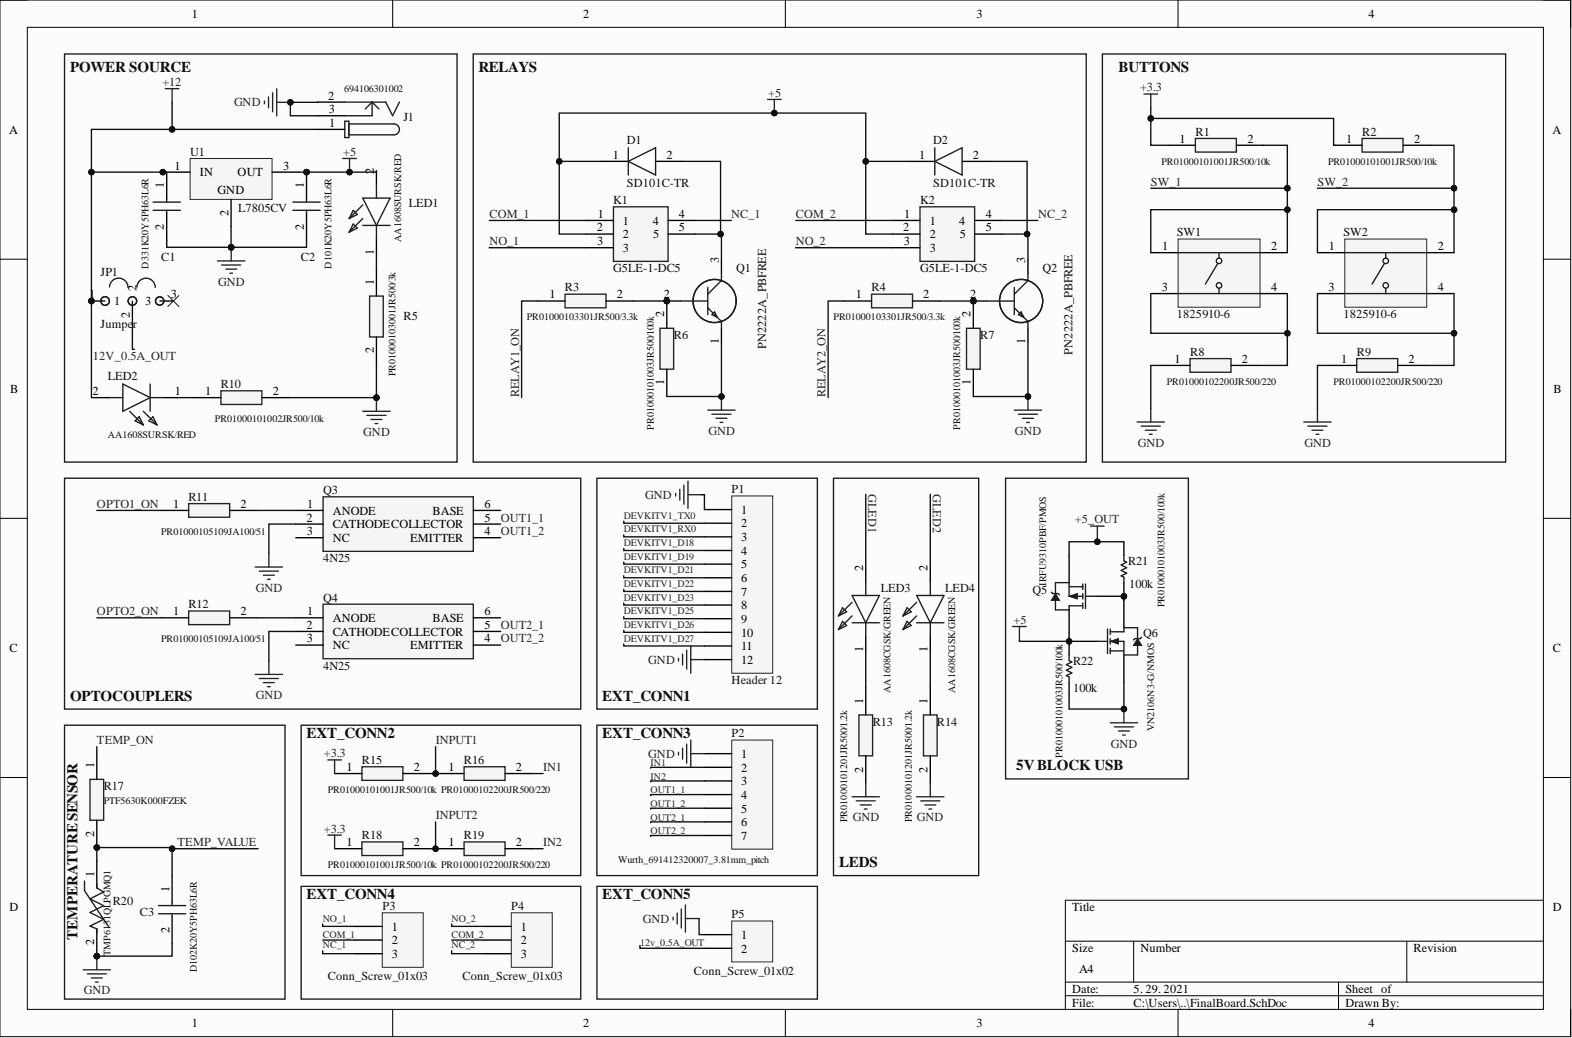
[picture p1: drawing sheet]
<svg xmlns="http://www.w3.org/2000/svg" width="292mm" height="193mm" viewBox="0 0 292 193" stroke-linecap="round" stroke-linejoin="round" font-family="sans-serif">
<defs><g id="words">
<g font-size="2.8" fill="#0e0e0e">
<text x="13" y="13.4">POWER SOURCE</text>
<text x="88.9" y="13.4">RELAYS</text>
<text x="207.9" y="13.4">BUTTONS</text>
<text x="13" y="130.3">OPTOCOUPLERS</text>
<text x="111.9" y="130.3">EXT_CONN1</text>
<text x="56.9" y="137.2">EXT_CONN2</text>
<text x="111.9" y="137.2">EXT_CONN3</text>
<text x="188.8" y="143.2">5VBLOCK USB</text>
<text x="155.9" y="161.2">LEDS</text>
<text x="56.9" y="167.2">EXT_CONN4</text>
<text x="111.9" y="167.2">EXT_CONN5</text>
<text x="14.4" y="174.7" transform="rotate(-90 14.4 174.7)">TEMPERATURESENSOR</text>
</g>
<g font-size="2.3">
<text x="35.6" y="3.3">1</text>
<text x="108.4" y="3.3">2</text>
<text x="181.5" y="3.3">3</text>
<text x="254.3" y="3.3">4</text>
<text x="61" y="18.5">2</text>
<text x="61.1" y="21.1">3</text>
<text x="61.2" y="23.6">1</text>
<text x="1.7" y="24.9">A</text>
<text x="113.9" y="29.5">1</text>
<text x="123.8" y="29.5">2</text>
<text x="170.8" y="29.5">1</text>
<text x="180.8" y="29.5">2</text>
<text x="219.2" y="26.5">1</text>
<text x="231.8" y="26.5">2</text>
<text x="250.2" y="26.5">1</text>
<text x="262.8" y="26.5">2</text>
<text x="288.5" y="24.9">A</text>
<text x="30.5" y="35" transform="rotate(-90 30.5 35)">1</text>
<text x="32.4" y="31.5">1</text>
<text x="37.1" y="32.8">IN</text>
<text x="44.2" y="32.8">OUT</text>
<text x="52.6" y="31.5">3</text>
<text x="56.4" y="35" transform="rotate(-90 56.4 35)">1</text>
<text x="69.5" y="32.3" transform="rotate(-90 69.5 32.3)">2</text>
<text x="40.4" y="36.1">GND</text>
<text x="42.5" y="40.2" transform="rotate(-90 42.5 40.2)">2</text>
<text x="111.1" y="40.5">1</text>
<text x="115.7" y="41.8">1</text>
<text x="121.3" y="41.8">4</text>
<text x="126.1" y="40.5">4</text>
<text x="168" y="40.5">1</text>
<text x="172.7" y="41.8">1</text>
<text x="178.2" y="41.8">4</text>
<text x="183.2" y="40.5">4</text>
<text x="30.5" y="42.7" transform="rotate(-90 30.5 42.7)">2</text>
<text x="56.4" y="42.7" transform="rotate(-90 56.4 42.7)">2</text>
<text x="69.5" y="47.3" transform="rotate(-90 69.5 47.3)">1</text>
<text x="110.9" y="43">2</text>
<text x="111" y="45.6">3</text>
<text x="115.7" y="44.3">2</text>
<text x="115.7" y="46.8">3</text>
<text x="121.4" y="44.3">5</text>
<text x="126.1" y="43">5</text>
<text x="167.8" y="43">2</text>
<text x="167.9" y="45.6">3</text>
<text x="172.7" y="44.3">2</text>
<text x="172.7" y="46.8">3</text>
<text x="178.3" y="44.3">5</text>
<text x="183.2" y="43">5</text>
<text x="216" y="46.5">1</text>
<text x="236.2" y="46.5">2</text>
<text x="246.9" y="46.5">1</text>
<text x="267.2" y="46.5">2</text>
<text x="69.5" y="53" transform="rotate(-90 69.5 53)">1</text>
<text x="133.6" y="48.9" transform="rotate(-90 133.6 48.9)">3</text>
<text x="190.5" y="48.9" transform="rotate(-90 190.5 48.9)">3</text>
<text x="16.6" y="55.5">1</text>
<text x="21.2" y="56.7">1</text>
<text x="24.1" y="59.1" transform="rotate(-90 24.1 59.1)">2</text>
<text x="25.4" y="54.2" transform="rotate(-90 25.4 54.2)">2</text>
<text x="27" y="56.7">3</text>
<text x="31.7" y="55.5">3</text>
<text x="102.1" y="55.5">1</text>
<text x="114.6" y="55.5">2</text>
<text x="123.3" y="55.5">2</text>
<text x="123.4" y="59" transform="rotate(-90 123.4 59)">2</text>
<text x="159" y="55.5">1</text>
<text x="171.6" y="55.5">2</text>
<text x="180.3" y="55.5">2</text>
<text x="180.4" y="59" transform="rotate(-90 180.4 59)">2</text>
<text x="215.9" y="54.1">3</text>
<text x="236.2" y="54.1">4</text>
<text x="246.9" y="54.1">3</text>
<text x="267.2" y="54.1">4</text>
<text x="69.5" y="65.7" transform="rotate(-90 69.5 65.7)">2</text>
<text x="133.6" y="63.9" transform="rotate(-90 133.6 63.9)">1</text>
<text x="190.5" y="63.9" transform="rotate(-90 190.5 63.9)">1</text>
<text x="123.4" y="71.5" transform="rotate(-90 123.4 71.5)">1</text>
<text x="180.4" y="71.5" transform="rotate(-90 180.4 71.5)">1</text>
<text x="218.3" y="67.5">1</text>
<text x="230.8" y="67.5">2</text>
<text x="249.2" y="67.5">1</text>
<text x="261.7" y="67.5">2</text>
<text x="1.9" y="73">B</text>
<text x="17.2" y="73.5">2</text>
<text x="32.5" y="73.5">1</text>
<text x="38.2" y="73.5">1</text>
<text x="50.7" y="73.5">2</text>
<text x="288.6" y="73">B</text>
<text x="32.1" y="94.4">1</text>
<text x="44.7" y="94.4">2</text>
<text x="57.1" y="94.4">1</text>
<text x="61.8" y="95.7">ANODE</text>
<text x="80.4" y="95.7">BASE</text>
<text x="90" y="94.4">6</text>
<text x="137.7" y="95.5">1</text>
<text x="56.9" y="97">2</text>
<text x="57" y="99.5">3</text>
<text x="61.8" y="98.2">CATHODECOLLECTOR</text>
<text x="61.8" y="100.8">NC</text>
<text x="76.2" y="100.8">EMITTER</text>
<text x="90" y="97">5</text>
<text x="90" y="99.5">4</text>
<text x="137.7" y="98.1">2</text>
<text x="137.7" y="100.6">3</text>
<text x="137.7" y="103.1">4</text>
<text x="137.7" y="105.7">5</text>
<text x="160.4" y="106.2" transform="rotate(-90 160.4 106.2)">2</text>
<text x="172.3" y="106.2" transform="rotate(-90 172.3 106.2)">2</text>
<text x="137.7" y="108.2">6</text>
<text x="137.7" y="110.7">7</text>
<text x="137.7" y="113.3">8</text>
<text x="32.1" y="114.4">1</text>
<text x="44.7" y="114.4">2</text>
<text x="56.9" y="116.9">2</text>
<text x="57" y="119.4">3</text>
<text x="57.1" y="114.4">1</text>
<text x="61.8" y="115.6">ANODE</text>
<text x="61.8" y="118.2">CATHODECOLLECTOR</text>
<text x="80.4" y="115.6">BASE</text>
<text x="90" y="114.4">6</text>
<text x="90" y="116.9">5</text>
<text x="90" y="119.4">4</text>
<text x="137.7" y="115.8">9</text>
<text x="137.7" y="118.3">10</text>
<text x="1.8" y="121.2">C</text>
<text x="61.8" y="120.7">NC</text>
<text x="76.2" y="120.7">EMITTER</text>
<text x="137.7" y="120.9">11</text>
<text x="137.7" y="123.4">12</text>
<text x="160.4" y="121.2" transform="rotate(-90 160.4 121.2)">1</text>
<text x="172.3" y="121.2" transform="rotate(-90 172.3 121.2)">1</text>
<text x="288.6" y="121.2">C</text>
<text x="160.4" y="130.9" transform="rotate(-90 160.4 130.9)">1</text>
<text x="172.3" y="130.9" transform="rotate(-90 172.3 130.9)">1</text>
<text x="17.5" y="142.9" transform="rotate(-90 17.5 142.9)">1</text>
<text x="64.4" y="143.3">1</text>
<text x="76.9" y="143.3">2</text>
<text x="83.3" y="143.3">1</text>
<text x="95.8" y="143.3">2</text>
<text x="137.7" y="140.9">1</text>
<text x="137.7" y="143.4">2</text>
<text x="160.4" y="143.6" transform="rotate(-90 160.4 143.6)">2</text>
<text x="172.3" y="143.6" transform="rotate(-90 172.3 143.6)">2</text>
<text x="137.7" y="146">3</text>
<text x="137.7" y="148.5">4</text>
<text x="17.5" y="155.5" transform="rotate(-90 17.5 155.5)">2</text>
<text x="137.7" y="151.1">5</text>
<text x="137.7" y="153.6">6</text>
<text x="64.4" y="157.3">1</text>
<text x="76.9" y="157.3">2</text>
<text x="83.3" y="157.3">1</text>
<text x="95.8" y="157.3">2</text>
<text x="137.7" y="156.1">7</text>
<text x="17.5" y="163.1" transform="rotate(-90 17.5 163.1)">1</text>
<text x="31.5" y="165.8" transform="rotate(-90 31.5 165.8)">1</text>
<text x="1.8" y="169.4">D</text>
<text x="31.5" y="173.4" transform="rotate(-90 31.5 173.4)">2</text>
<text x="72.8" y="173">1</text>
<text x="96.8" y="173">1</text>
<text x="199.2" y="169.4">Title</text>
<text x="288.6" y="169.4">D</text>
<text x="17.5" y="175.7" transform="rotate(-90 17.5 175.7)">2</text>
<text x="72.8" y="175.6">2</text>
<text x="72.8" y="178.1">3</text>
<text x="96.8" y="175.6">2</text>
<text x="96.8" y="178.1">3</text>
<text x="137.7" y="174.5">1</text>
<text x="137.7" y="177.1">2</text>
<text x="199.2" y="177">Size</text>
<text x="211.9" y="177">Number</text>
<text x="262.7" y="177">Revision</text>
<text x="199.2" y="184.6">Date:</text>
<text x="200.5" y="180.8">A4</text>
<text x="210.6" y="184.6">5. 29. 2021</text>
<text x="250" y="184.6">Sheet of</text>
<text x="35.6" y="190.9">1</text>
<text x="108.4" y="190.9">2</text>
<text x="181.5" y="190.9">3</text>
<text x="199.2" y="187.1">File:</text>
<text x="210.6" y="187.1">C:\Users\..\FinalBoard.SchDoc</text>
<text x="250" y="187.1">Drawn By:</text>
<text x="254.3" y="190.9">4</text>
</g>
<g font-size="2.3" fill="#262626">
<text x="30.2" y="16">+12</text>
<text x="211.8" y="17">+3.3</text>
<text x="43.5" y="19.8">GND</text>
<text x="142.7" y="18">+5</text>
<text x="63.8" y="29">+5</text>
<text x="213.9" y="34.5">SW_1</text>
<text x="244.8" y="34.5">SW_2</text>
<text x="90.9" y="40.5">COM_1</text>
<text x="135.9" y="40.5">NC_1</text>
<text x="147.9" y="40.5">COM_2</text>
<text x="192.9" y="40.5">NC_2</text>
<text x="90.9" y="45.5">NO_1</text>
<text x="147.9" y="45.5">NO_2</text>
<text x="40.5" y="53.1">GND</text>
<text x="17.3" y="67">12V_0.5A_OUT</text>
<text x="96.4" y="73.9" transform="rotate(-90 96.4 73.9)">RELAY1_ON</text>
<text x="153.4" y="73.9" transform="rotate(-90 153.4 73.9)">RELAY2_ON</text>
<text x="67.5" y="81.1">GND</text>
<text x="131.6" y="80.8">GND</text>
<text x="188.6" y="80.8">GND</text>
<text x="211.4" y="83">GND</text>
<text x="242.4" y="83">GND</text>
<text x="18" y="94.4">OPTO1_ON</text>
<text x="119.9" y="92.7">GND</text>
<text x="161.3" y="91.9" transform="rotate(90 161.3 91.9)">GLED1</text>
<text x="173.3" y="91.9" transform="rotate(90 173.3 91.9)">GLED2</text>
<text x="93.1" y="97">OUT1_1</text>
<text x="93.1" y="99.5">OUT1_2</text>
<text x="199.7" y="97.3">+5_OUT</text>
<text x="47.5" y="110">GND</text>
<text x="18" y="114.4">OPTO2_ON</text>
<text x="93.1" y="116.9">OUT2_1</text>
<text x="93.1" y="119.4">OUT2_2</text>
<text x="188.3" y="116">+5</text>
<text x="120.5" y="123.4">GND</text>
<text x="47.5" y="129.9">GND</text>
<text x="18" y="138.3">TEMP_ON</text>
<text x="60.1" y="140.7">+3.3</text>
<text x="81" y="138.3">INPUT1</text>
<text x="100.9" y="143.3">IN1</text>
<text x="120.5" y="140.9">GND</text>
<text x="206.4" y="139">GND</text>
<text x="60.1" y="154.8">+3.3</text>
<text x="81" y="152.3">INPUT2</text>
<text x="158.4" y="152.7">GND</text>
<text x="170.4" y="152.7">GND</text>
<text x="33" y="157.3">TEMP_VALUE</text>
<text x="100.9" y="157.3">IN2</text>
<text x="119.5" y="171.5">GND</text>
<text x="15.6" y="184.9">GND</text>
</g>
<g font-size="2.3" fill="#0e0e0e">
<text x="75" y="22.5">J1</text>
<text x="35.4" y="29">U1</text>
<text x="116.5" y="26.7">D1</text>
<text x="173.4" y="26.7">D2</text>
<text x="222.2" y="25.3">R1</text>
<text x="253.1" y="25.3">R2</text>
<text x="116.5" y="34.8">SD101C-TR</text>
<text x="173.4" y="34.8">SD101C-TR</text>
<text x="44.2" y="39.5">L7805CV</text>
<text x="76" y="38.5">LED1</text>
<text x="114" y="38">K1</text>
<text x="171" y="38">K2</text>
<text x="218.7" y="44">SW1</text>
<text x="249.6" y="44">SW2</text>
<text x="18.7" y="51.2">JP1</text>
<text x="29.9" y="48.4">C1</text>
<text x="55.9" y="48.4">C2</text>
<text x="114" y="50.6">G5LE-1-DC5</text>
<text x="136.8" y="50.6">Q1</text>
<text x="171" y="50.6">G5LE-1-DC5</text>
<text x="193.7" y="50.6">Q2</text>
<text x="75" y="59.4">R5</text>
<text x="105" y="54.2">R3</text>
<text x="161.9" y="54.2">R4</text>
<text x="218.7" y="59.2">1825910-6</text>
<text x="249.6" y="59.2">1825910-6</text>
<text x="18.7" y="61">Jumpe</text>
<text x="24.7" y="61">r</text>
<text x="125.2" y="63.1">R6</text>
<text x="142.4" y="64.9" transform="rotate(-90 142.4 64.9)">PN2222A_PBFREE</text>
<text x="182.1" y="63.1">R7</text>
<text x="199.3" y="65.9" transform="rotate(-90 199.3 65.9)">PN2222A_PBFREE</text>
<text x="20" y="70.7">LED2</text>
<text x="221.1" y="66.2">R8</text>
<text x="252.1" y="66.2">R9</text>
<text x="41" y="72.2">R10</text>
<text x="35" y="93.2">R11</text>
<text x="60.1" y="91.9">Q3</text>
<text x="135.9" y="91.7">P1</text>
<text x="60.1" y="104.6">4N25</text>
<text x="209.6" y="105.1">R21</text>
<text x="35" y="113.1">R12</text>
<text x="60.1" y="111.8">Q4</text>
<text x="163.7" y="110">LED3</text>
<text x="175.6" y="110">LED4</text>
<text x="191.9" y="110.4">Q5</text>
<text x="209.8" y="109.4">100k</text>
<text x="212.4" y="118.5">Q6</text>
<text x="60.1" y="124.5">4N25</text>
<text x="199.4" y="123.6">R22</text>
<text x="135.9" y="127.2">Header 12</text>
<text x="199.4" y="128.7">100k</text>
<text x="135.9" y="137.1">P2</text>
<text x="162.2" y="134.9">R13</text>
<text x="174.1" y="134.9">R14</text>
<text x="67.3" y="142">R15</text>
<text x="86.2" y="142">R16</text>
<text x="19.3" y="146.9">R17</text>
<text x="67.3" y="156">R18</text>
<text x="86.2" y="156">R19</text>
<text x="21" y="168.3">R20</text>
<text x="26" y="170.2">C3</text>
<text x="71.1" y="169.2">P3</text>
<text x="95" y="169.2">P4</text>
<text x="135.9" y="170.7">P5</text>
<text x="60.9" y="182.2">Conn_Screw_01x03</text>
<text x="86" y="182.2">Conn_Screw_01x03</text>
<text x="128.9" y="181.2">Conn_Screw_01x02</text>
</g>
<g font-size="1.9" fill="#0e0e0e">
<text x="64" y="17.2">694106301002</text>
<text x="215.8" y="30.6">PR01000101001JR500/10k</text>
<text x="246.8" y="30.6">PR01000101001JR500/10k</text>
<text x="74.5" y="45" transform="rotate(-90 74.5 45)">AA1608SURSK/RED</text>
<text x="27.6" y="50" transform="rotate(-90 27.6 50)">D331K20Y5PH63L6R</text>
<text x="61.6" y="50" transform="rotate(-90 61.6 50)">D101K20Y5PH63L6R</text>
<text x="97.9" y="59.5">PR01000103301JR500/3.3k</text>
<text x="154.9" y="59.5">PR01000103301JR500/3.3k</text>
<text x="73.5" y="69.9" transform="rotate(-90 73.5 69.9)">PR01000103001JR500/3k</text>
<text x="216.8" y="71.5">PR01000102200JR500/220</text>
<text x="247.8" y="71.5">PR01000102200JR500/220</text>
<text x="20" y="81.4">AA1608SURSK/RED</text>
<text x="39.9" y="78.5">PR01000101002JR500/10k</text>
<text x="121.5" y="79.9" transform="rotate(-90 121.5 79.9)">PR01000101003JR500/100k</text>
<text x="178.4" y="79.9" transform="rotate(-90 178.4 79.9)">PR01000101003JR500/100k</text>
<text x="29.9" y="99.5">PR01000105109JA100/51</text>
<text x="194.4" y="108.9" transform="rotate(-90 194.4 108.9)">IRFU9310PBF/PMOS</text>
<text x="216.4" y="112.8" transform="rotate(-90 216.4 112.8)">PR01000101003JR500/100k</text>
<text x="29.9" y="119.4">PR01000105109JA100/51</text>
<text x="165.5" y="128.8" transform="rotate(-90 165.5 128.8)">AA1608CGSK/GREEN</text>
<text x="177.5" y="128.8" transform="rotate(-90 177.5 128.8)">AA1608CGSK/GREEN</text>
<text x="214.5" y="135.8" transform="rotate(-90 214.5 135.8)">VN2106N3-G/NMOS</text>
<text x="197.4" y="140.8" transform="rotate(-90 197.4 140.8)">PR01000101003JR500/100k</text>
<text x="19.3" y="149.5">PTF5630K000FZEK</text>
<text x="60.9" y="147.4">PR01000101001JR500/10k PR01000102200JR500/220</text>
<text x="157.4" y="152.8" transform="rotate(-90 157.4 152.8)">PR01000101201JR500/1.2k</text>
<text x="169.4" y="152.8" transform="rotate(-90 169.4 152.8)">PR01000101201JR500/1.2k</text>
<text x="60.9" y="161.4">PR01000101001JR500/10k PR01000102200JR500/220</text>
<text x="114.9" y="160.3">Wurth_691412320007_3.81mm_pitch</text>
<text x="20.6" y="177.8" transform="rotate(-90 20.6 177.8)">TMP6131QLPGMQ1</text>
<text x="36.5" y="180.7" transform="rotate(-90 36.5 180.7)">D102K20Y5PH63L6R</text>
</g>
<g font-size="1.9" fill="#262626">
<text x="115.9" y="96.4">DEVKITV1_TX0</text>
<text x="115.9" y="99">DEVKITV1_RX0</text>
<text x="115.9" y="101.5">DEVKITV1_D18</text>
<text x="115.9" y="104.1">DEVKITV1_D19</text>
<text x="115.9" y="106.6">DEVKITV1_D21</text>
<text x="115.9" y="109.1">DEVKITV1_D22</text>
<text x="115.9" y="111.7">DEVKITV1_D23</text>
<text x="115.9" y="114.2">DEVKITV1_D25</text>
<text x="115.9" y="116.7">DEVKITV1_D26</text>
<text x="115.9" y="119.3">DEVKITV1_D27</text>
<text x="120.9" y="142.4">IN1</text>
<text x="120.9" y="145">IN2</text>
<text x="120.9" y="147.5">OUT1_1</text>
<text x="120.9" y="150">OUT1_2</text>
<text x="120.9" y="152.6">OUT2_1</text>
<text x="120.9" y="155.1">OUT2_2</text>
<text x="60" y="171.3">NO_1</text>
<text x="83.9" y="171.3">NO_2</text>
<text x="60" y="174.4">COM_1</text>
<text x="60" y="176.3">NC_1</text>
<text x="83.9" y="174.4">COM_2</text>
<text x="83.9" y="176.3">NC_2</text>
<text x="118.9" y="175.9">12v_0.5A_OUT</text>
</g>
</g></defs>
<path d="M0 0h291.9v192.7h-291.9z" fill-rule="evenodd" fill="#fcfcfc"/>
<path d="M0 0h291.9v192.7h-291.9z" fill="none" stroke="#000" stroke-width=".19"/>
<path d="M5.1 5.1h281.7v182.5h-281.7z" fill-rule="evenodd" fill="#fcfcfc"/>
<g fill="none" stroke="#000" stroke-width=".19">
<path d="M0 0h5.1M5.1 5.1h281.7v182.5h-281.7zM73 0v5.1M145.9 0v5.1M218.9 0v5.1M286.8 0h5.1v5.1M0 48.2h5.1M286.8 48.2h5.1M0 96.4h5.1M286.8 96.4h5.1M0 144.5h5.1M286.8 144.5h5.1"/>
<path d="M198 175h88.8M210.6 175v7.6M261.4 175v7.6M286.8 167.4h-88.8v20.2M73 187.6v5.1M145.9 187.6v5.1M198 182.6h88.8M198 185.1h88.8M218.9 187.6v5.1M248.7 182.6v5M291.9 187.6v5.1"/>
</g>
<path d="M59 19h5.1M59 24.1h5.1M59 21.5h5.1" fill="none" stroke="#000" stroke-width=".25"/>
<path d="M64.1 19h7.6l1.2 2.5 1.3-2.5M69.1 19v2.5h-5M69.1 19l1.3 1.3M69.1 19l-1.2 1.3M64.1 22.5h.7v3.1h-.7zM64.8 23h8.4a1.01 1.01 0 0 1 1 1.1 1.01 1.01 0 0 1-1 1h-8.4" fill="none" stroke="#1c1c1c" stroke-width=".25"/>
<circle cx="30.2" cy="32" r=".51" fill="#0e0e0e"/>
<circle cx="30.2" cy="32" r=".51" fill="none" stroke="#0e0e0e" stroke-width=".19"/>
<path d="M35.3 29.5h15.3v7.6h-15.3z" fill-rule="evenodd" fill="#f5f5f5"/>
<path d="M35.3 29.5h15.3v7.6h-15.3z" fill="none" stroke="#262626" stroke-width=".19"/>
<path d="M30.2 32h5.1" fill="none" stroke="#000" stroke-width=".25"/>
<circle cx="30.2" cy="32" r=".51" fill="#0e0e0e"/>
<circle cx="30.2" cy="32" r=".51" fill="none" stroke="#0e0e0e" stroke-width=".19"/>
<path d="M31 32v5.1M31 39.6v5.1M42.9 37.1v5M50.6 32h5" fill="none" stroke="#000" stroke-width=".25"/>
<path d="M28.4 37.6h5.1M28.4 39.1h5.1M31 37.1v.5M31 39.1v.5" fill="none" stroke="#1c1c1c" stroke-width=".25"/>
<circle cx="57" cy="32" r=".51" fill="#0e0e0e"/>
<circle cx="57" cy="32" r=".51" fill="none" stroke="#0e0e0e" stroke-width=".19"/>
<path d="M57 32v5.1" fill="none" stroke="#000" stroke-width=".25"/>
<circle cx="57" cy="32" r=".51" fill="#0e0e0e"/>
<circle cx="57" cy="32" r=".51" fill="none" stroke="#0e0e0e" stroke-width=".19"/>
<path d="M57 39.6v5.1M69.9 31.8v2.5M69.9 44.4v2.6M17.7 73.9h2.6M30.4 73.9h2.6M172.9 105.6v2.6M172.9 118.3v2.5" fill="none" stroke="#000" stroke-width=".25"/>
<g fill="none" stroke="#1c1c1c" stroke-width=".25">
<path d="M54.4 37.6h5.1M54.4 39.1h5.1M57 37.1v.5M57 39.1v.5M65.6 39.1l.8 .8-1.5 .7zM67.4 36.8h5.1l-2.6 5.1zM67.4 38.1l-2.5 2.5M69.9 34.3v2.5M65.6 41.6l.8 .8-1.5 .8zM67.4 41.9h5.1M67.4 40.6l-2.5 2.6M69.9 41.9v2.5"/>
<path d="M20.3 73.9h2.5M22.8 71.4l5.1 2.5-5.1 2.6zM24.1 76.5l2.5 2.5M25.1 78.2l.8-.7 .7 1.5zM26.6 76.5l2.6 2.5M27.6 78.2l.8-.7 .8 1.5zM27.9 71.4v5.1M27.9 73.9h2.5M168.5 115.5l.8 .8-1.5 .7zM168.5 113l.8 .7-1.5 .8zM170.3 114.5l-2.5 2.5M170.3 112l-2.5 2.5"/>
<path d="M170.3 110.7h5.1l-2.5 5.1zM170.3 115.8h5.1M172.9 108.2v2.5M172.9 115.8v2.5"/>
</g>
<path d="M41.1 72.7h7.6v2.5h-7.6z" fill-rule="evenodd" fill="#f5f5f5"/>
<path d="M41.1 72.7h7.6v2.5h-7.6z" fill="none" stroke="#262626" stroke-width=".25"/>
<path d="M36 73.9h5.1M48.7 73.9h5" fill="none" stroke="#000" stroke-width=".25"/>
<path d="M68.7 55h2.5v7.6h-2.5z" fill-rule="evenodd" fill="#f5f5f5"/>
<path d="M68.7 55h2.5v7.6h-2.5zM67.4 76.5h5.1M68.2 77.2h3.5M68.9 78h2.1M69.7 78.7h.5M69.9 73.9v2.6" fill="none" stroke="#262626" stroke-width=".25"/>
<path d="M69.9 50v5M69.9 62.6v5.1" fill="none" stroke="#000" stroke-width=".25"/>
<circle cx="69.9" cy="73.9" r=".51" fill="#0e0e0e"/>
<circle cx="69.9" cy="73.9" r=".51" fill="none" stroke="#0e0e0e" stroke-width=".19"/>
<path d="M40.4 48.5h5.1M41.2 49.3h3.5M41.9 50h2.1M42.7 50.8h.5M43 46v2.5" fill="none" stroke="#262626" stroke-width=".25"/>
<circle cx="43" cy="46" r=".51" fill="#0e0e0e"/>
<circle cx="43" cy="46" r=".51" fill="none" stroke="#0e0e0e" stroke-width=".19"/>
<path d="M49.1 18.8v.5M49.9 18v2M50.7 17.2v3.6M51.4 16.5v5.1M51.4 19h2.6" fill="none" stroke="#262626" stroke-width=".25"/>
<circle cx="54" cy="19" r=".51" fill="#0e0e0e"/>
<circle cx="54" cy="19" r=".51" fill="none" stroke="#0e0e0e" stroke-width=".19"/>
<path d="M30.7 16.5h2.5M32 16.5v2.5M63.7 29.5h2.5M64.9 29.5v2.5" fill="none" stroke="#262626" stroke-width=".25"/>
<path d="M31.2 54.9l2 2.1M33.2 54.9l-2 2.1" fill="none" stroke="#4c4c4c" stroke-width=".19"/>
<circle cx="64.9" cy="32" r=".51" fill="#0e0e0e"/>
<circle cx="64.9" cy="32" r=".51" fill="none" stroke="#0e0e0e" stroke-width=".19"/>
<path d="M114 38.4h10.1v10.2h-10.1z" fill-rule="evenodd" fill="#f5f5f5"/>
<path d="M114 38.4h10.1v10.2h-10.1z" fill="none" stroke="#262626" stroke-width=".25"/>
<path d="M111.7 30h5M121.8 30h5.1M108.9 41h5.1M108.9 43.5h5.1M108.9 46.1h5.1M124.1 41h5.1M124.1 43.5h5.1" fill="none" stroke="#000" stroke-width=".25"/>
<path d="M116.7 30l5.1-2.5v5zM116.7 27.5v5" fill="none" stroke="#1c1c1c" stroke-width=".25"/>
<circle cx="123.9" cy="56" r=".51" fill="#0e0e0e"/>
<circle cx="123.9" cy="56" r=".51" fill="none" stroke="#0e0e0e" stroke-width=".19"/>
<path d="M123.9 56h2.5" fill="none" stroke="#000" stroke-width=".25"/>
<circle cx="123.9" cy="56" r=".51" fill="#0e0e0e"/>
<circle cx="123.9" cy="56" r=".51" fill="none" stroke="#0e0e0e" stroke-width=".19"/>
<path d="M134.1 48.4v2.5M134.1 61v2.6" fill="none" stroke="#000" stroke-width=".25"/>
<g fill="none" stroke="#1c1c1c" stroke-width=".25">
<path d="M126.4 56h5.1M131.5 53.4v5.1M131.5 57.2l2.6 2.6v1.2M132.3 58.5l.5-.5 .5 1zM134.1 50.9v1.3l-2.6 2.5"/>
<circle cx="132.8" cy="56" r="4"/>
</g>
<path d="M105 54.7h7.6v2.5h-7.6z" fill-rule="evenodd" fill="#f5f5f5"/>
<path d="M105 54.7h7.6v2.5h-7.6z" fill="none" stroke="#262626" stroke-width=".25"/>
<path d="M99.9 56h5.1M112.6 56h5.1" fill="none" stroke="#000" stroke-width=".25"/>
<circle cx="123.9" cy="56" r=".51" fill="#0e0e0e"/>
<circle cx="123.9" cy="56" r=".51" fill="none" stroke="#0e0e0e" stroke-width=".19"/>
<path d="M122.6 61h2.6v7.6h-2.6z" fill-rule="evenodd" fill="#f5f5f5"/>
<path d="M122.6 61h2.6v7.6h-2.6z" fill="none" stroke="#262626" stroke-width=".25"/>
<path d="M123.9 56v5M123.9 68.6v5.1" fill="none" stroke="#000" stroke-width=".25"/>
<circle cx="123.9" cy="56" r=".51" fill="#0e0e0e"/>
<circle cx="123.9" cy="56" r=".51" fill="none" stroke="#0e0e0e" stroke-width=".19"/>
<path d="M131.5 76.2h5.1M132.3 77h3.5M133 77.8h2.1M133.8 78.5h.5M134.1 73.7v2.5" fill="none" stroke="#262626" stroke-width=".25"/>
<circle cx="134.1" cy="73.7" r=".51" fill="#0e0e0e"/>
<circle cx="134.1" cy="73.7" r=".51" fill="none" stroke="#0e0e0e" stroke-width=".19"/>
<path d="M170.9 38.4h10.2v10.2h-10.2z" fill-rule="evenodd" fill="#f5f5f5"/>
<path d="M170.9 38.4h10.2v10.2h-10.2z" fill="none" stroke="#262626" stroke-width=".25"/>
<path d="M168.6 30h5.1M178.8 30h5M165.9 41h5M165.9 43.5h5M165.9 46.1h5M181.1 41h5.1M181.1 43.5h5.1" fill="none" stroke="#000" stroke-width=".25"/>
<path d="M173.7 30l5.1-2.5v5zM173.7 27.5v5" fill="none" stroke="#1c1c1c" stroke-width=".25"/>
<circle cx="180.9" cy="56" r=".51" fill="#0e0e0e"/>
<circle cx="180.9" cy="56" r=".51" fill="none" stroke="#0e0e0e" stroke-width=".19"/>
<path d="M180.9 56h2.5" fill="none" stroke="#000" stroke-width=".25"/>
<circle cx="180.9" cy="56" r=".51" fill="#0e0e0e"/>
<circle cx="180.9" cy="56" r=".51" fill="none" stroke="#0e0e0e" stroke-width=".19"/>
<path d="M191 48.4v2.5M191 61v2.6" fill="none" stroke="#000" stroke-width=".25"/>
<g fill="none" stroke="#1c1c1c" stroke-width=".25">
<path d="M183.4 56h5.1M188.5 53.4v5.1M188.5 57.2l2.5 2.6v1.2M189.2 58.5l.5-.5 .5 1zM191 50.9v1.3l-2.5 2.5"/>
<circle cx="189.7" cy="56" r="4"/>
</g>
<path d="M161.9 54.7h7.7v2.5h-7.7z" fill-rule="evenodd" fill="#f5f5f5"/>
<path d="M161.9 54.7h7.7v2.5h-7.7z" fill="none" stroke="#262626" stroke-width=".25"/>
<path d="M156.9 56h5M169.6 56h5" fill="none" stroke="#000" stroke-width=".25"/>
<circle cx="180.9" cy="56" r=".51" fill="#0e0e0e"/>
<circle cx="180.9" cy="56" r=".51" fill="none" stroke="#0e0e0e" stroke-width=".19"/>
<path d="M179.6 61h2.5v7.6h-2.5z" fill-rule="evenodd" fill="#f5f5f5"/>
<path d="M179.6 61h2.5v7.6h-2.5z" fill="none" stroke="#262626" stroke-width=".25"/>
<path d="M180.9 56v5M180.9 68.6v5.1" fill="none" stroke="#000" stroke-width=".25"/>
<circle cx="180.9" cy="56" r=".51" fill="#0e0e0e"/>
<circle cx="180.9" cy="56" r=".51" fill="none" stroke="#0e0e0e" stroke-width=".19"/>
<path d="M188.5 76.2h5M189.2 77h3.6M190 77.8h2M190.8 78.5h.5M191 73.7v2.5" fill="none" stroke="#262626" stroke-width=".25"/>
<circle cx="191" cy="73.7" r=".51" fill="#0e0e0e"/>
<circle cx="191" cy="73.7" r=".51" fill="none" stroke="#0e0e0e" stroke-width=".19"/>
<path d="M142.6 18.5h2.6M143.9 18.5v2.5" fill="none" stroke="#262626" stroke-width=".25"/>
<circle cx="143.9" cy="21" r=".51" fill="#0e0e0e"/>
<circle cx="143.9" cy="21" r=".51" fill="none" stroke="#0e0e0e" stroke-width=".19"/>
<path d="M213.8 47h5.1M213.8 54.6h5.1M234.1 47h5.1M234.1 54.6h5.1" fill="none" stroke="#000" stroke-width=".25"/>
<path d="M218.9 44.4h15.2v12.7h-15.2z" fill-rule="evenodd" fill="#f5f5f5"/>
<path d="M218.9 44.4h15.2v12.7h-15.2z" fill="none" stroke="#262626" stroke-width=".19"/>
<path d="M218.9 47h15.2M218.9 54.6h15.2M226.5 53.6v1" fill="none" stroke="#1c1c1c" stroke-width=".25"/>
<circle cx="226.5" cy="53.1" r=".51" fill="#fefefe"/>
<circle cx="226.5" cy="53.1" r=".51" fill="none" stroke="#1c1c1c" stroke-width=".25"/>
<circle cx="226.5" cy="48.5" r=".51" fill="#fefefe"/>
<g fill="none" stroke="#1c1c1c" stroke-width=".25">
<path d="M226.3 49l-2.3 3.8M226.5 47v1"/>
<circle cx="226.5" cy="48.5" r=".51"/>
</g>
<path d="M222.1 25.7h7.6v2.6h-7.6z" fill-rule="evenodd" fill="#f5f5f5"/>
<path d="M212.6 17.5h2.5M213.8 17.5v2.5M222.1 25.7h7.6v2.6h-7.6z" fill="none" stroke="#262626" stroke-width=".25"/>
<path d="M217 27h5.1M229.7 27h5.1" fill="none" stroke="#000" stroke-width=".25"/>
<path d="M221.1 66.7h7.6v2.5h-7.6z" fill-rule="evenodd" fill="#f5f5f5"/>
<path d="M211.3 78.5h5.1M212.1 79.2h3.5M212.8 80h2M213.8 75.9v2.6M221.1 66.7h7.6v2.5h-7.6zM213.6 80.7h.5" fill="none" stroke="#262626" stroke-width=".25"/>
<path d="M244.8 47h5.1M244.8 54.6h5.1M265.1 47h5.1M265.1 54.6h5.1M216 67.9h5.1M228.7 67.9h5.1" fill="none" stroke="#000" stroke-width=".25"/>
<path d="M249.9 44.4h15.2v12.7h-15.2z" fill-rule="evenodd" fill="#f5f5f5"/>
<path d="M249.9 44.4h15.2v12.7h-15.2z" fill="none" stroke="#262626" stroke-width=".19"/>
<path d="M249.9 47h15.2M249.9 54.6h15.2M257.5 53.6v1" fill="none" stroke="#1c1c1c" stroke-width=".25"/>
<circle cx="257.5" cy="53.1" r=".51" fill="#fefefe"/>
<circle cx="257.5" cy="53.1" r=".51" fill="none" stroke="#1c1c1c" stroke-width=".25"/>
<circle cx="257.5" cy="48.5" r=".51" fill="#fefefe"/>
<g fill="none" stroke="#1c1c1c" stroke-width=".25">
<path d="M257.2 49l-2.2 3.8M257.5 47v1"/>
<circle cx="257.5" cy="48.5" r=".51"/>
</g>
<path d="M253.1 25.7h7.6v2.6h-7.6z" fill-rule="evenodd" fill="#f5f5f5"/>
<path d="M253.1 25.7h7.6v2.6h-7.6z" fill="none" stroke="#262626" stroke-width=".25"/>
<path d="M248 27h5.1M260.7 27h5.1" fill="none" stroke="#000" stroke-width=".25"/>
<path d="M252.1 66.7h7.6v2.5h-7.6z" fill-rule="evenodd" fill="#f5f5f5"/>
<path d="M242.3 78.5h5M243 79.2h3.6M243.8 80h2M244.8 75.9v2.6M252.1 66.7h7.6v2.5h-7.6zM244.5 80.7h.6" fill="none" stroke="#262626" stroke-width=".25"/>
<path d="M247 67.9h5.1M259.7 67.9h5.1" fill="none" stroke="#000" stroke-width=".25"/>
<path d="M35.1 93.6h7.6v2.6h-7.6z" fill-rule="evenodd" fill="#f5f5f5"/>
<path d="M35.1 93.6h7.6v2.6h-7.6z" fill="none" stroke="#262626" stroke-width=".25"/>
<path d="M30 94.9h5.1M42.7 94.9h5" fill="none" stroke="#000" stroke-width=".25"/>
<path d="M60 92.4h27.9v10.1h-27.9z" fill-rule="evenodd" fill="#f5f5f5"/>
<path d="M60 92.4h27.9v10.1h-27.9zM47.4 105.4h5.1M48.2 106.2h3.5M48.9 106.9h2.1M49.7 107.7h.5M50 102.9v2.5" fill="none" stroke="#262626" stroke-width=".25"/>
<path d="M55 94.9h5M55 97.4h5M55 100h5M87.9 94.9h5.1M87.9 97.4h5.1M87.9 100h5.1" fill="none" stroke="#000" stroke-width=".25"/>
<path d="M35.1 113.6h7.6v2.5h-7.6z" fill-rule="evenodd" fill="#f5f5f5"/>
<path d="M35.1 113.6h7.6v2.5h-7.6z" fill="none" stroke="#262626" stroke-width=".25"/>
<path d="M30 114.9h5.1M42.7 114.9h5" fill="none" stroke="#000" stroke-width=".25"/>
<path d="M60 112.3h27.9v10.2h-27.9z" fill-rule="evenodd" fill="#f5f5f5"/>
<path d="M60 112.3h27.9v10.2h-27.9zM47.4 125.4h5.1M48.2 126.1h3.5M48.9 126.9h2.1M49.7 127.7h.5M50 122.8v2.6" fill="none" stroke="#262626" stroke-width=".25"/>
<path d="M55 114.9h5M55 117.4h5M55 119.9h5M87.9 114.9h5.1M87.9 117.4h5.1M87.9 119.9h5.1" fill="none" stroke="#000" stroke-width=".25"/>
<path d="M171.6 132.9h2.5v7.6h-2.5z" fill-rule="evenodd" fill="#f5f5f5"/>
<path d="M171.6 132.9h2.5v7.6h-2.5zM170.3 148.1h5.1M171.1 148.9h3.5M171.8 149.6h2.1M172.6 150.4h.5M172.9 145.6v2.5" fill="none" stroke="#262626" stroke-width=".25"/>
<path d="M160.9 105.6v2.6M160.9 118.3v2.5M172.9 127.8v5.1M172.9 140.5v5.1" fill="none" stroke="#000" stroke-width=".25"/>
<path d="M156.6 115.5l.7 .8-1.5 .7zM156.6 113l.7 .7-1.5 .8zM158.3 110.7h5.1l-2.5 5.1zM158.3 115.8h5.1M158.3 114.5l-2.5 2.5M158.3 112l-2.5 2.5M160.9 108.2v2.5M160.9 115.8v2.5" fill="none" stroke="#1c1c1c" stroke-width=".25"/>
<path d="M159.6 132.9h2.5v7.6h-2.5z" fill-rule="evenodd" fill="#f5f5f5"/>
<path d="M159.6 132.9h2.5v7.6h-2.5zM158.3 148.1h5.1M159.1 148.9h3.5M159.9 149.6h2M160.6 150.4h.5M160.9 145.6v2.5" fill="none" stroke="#262626" stroke-width=".25"/>
<path d="M160.9 127.8v5.1M160.9 140.5v5.1" fill="none" stroke="#000" stroke-width=".25"/>
<circle cx="18" cy="157.6" r=".51" fill="#0e0e0e"/>
<circle cx="18" cy="157.6" r=".51" fill="none" stroke="#0e0e0e" stroke-width=".19"/>
<path d="M16.7 144.9h2.6v7.6h-2.6z" fill-rule="evenodd" fill="#f5f5f5"/>
<path d="M16.7 144.9h2.6v7.6h-2.6z" fill="none" stroke="#262626" stroke-width=".25"/>
<path d="M18 139.8v5.1M18 152.5v5.1" fill="none" stroke="#000" stroke-width=".25"/>
<circle cx="18" cy="157.6" r=".51" fill="#0e0e0e"/>
<circle cx="18" cy="157.6" r=".51" fill="none" stroke="#0e0e0e" stroke-width=".19"/>
<path d="M32 162.8v5M32 170.4v5.1" fill="none" stroke="#000" stroke-width=".25"/>
<path d="M29.4 168.4h5.1M29.4 169.9h5.1M32 167.8v.6M32 169.9v.5" fill="none" stroke="#1c1c1c" stroke-width=".25"/>
<path d="M67.2 142.5h7.7v2.6h-7.7z" fill-rule="evenodd" fill="#f5f5f5"/>
<path d="M67.2 142.5h7.7v2.6h-7.7z" fill="none" stroke="#262626" stroke-width=".25"/>
<path d="M62.2 143.8h5M74.9 143.8h5" fill="none" stroke="#000" stroke-width=".25"/>
<path d="M86.2 142.5h7.6v2.6h-7.6z" fill-rule="evenodd" fill="#f5f5f5"/>
<path d="M60.9 141.3h2.5M62.2 141.3v2.5M86.2 142.5h7.6v2.6h-7.6z" fill="none" stroke="#262626" stroke-width=".25"/>
<path d="M81.2 143.8h5M93.8 143.8h5.1" fill="none" stroke="#000" stroke-width=".25"/>
<path d="M67.2 156.5h7.7v2.5h-7.7z" fill-rule="evenodd" fill="#f5f5f5"/>
<path d="M67.2 156.5h7.7v2.5h-7.7z" fill="none" stroke="#262626" stroke-width=".25"/>
<path d="M62.2 157.8h5M74.9 157.8h5" fill="none" stroke="#000" stroke-width=".25"/>
<path d="M86.2 156.5h7.6v2.5h-7.6z" fill-rule="evenodd" fill="#f5f5f5"/>
<path d="M60.9 155.2h2.5M62.2 155.2v2.6M86.2 156.5h7.6v2.5h-7.6z" fill="none" stroke="#262626" stroke-width=".25"/>
<path d="M81.2 157.8h5M93.8 157.8h5.1" fill="none" stroke="#000" stroke-width=".25"/>
<path d="M136 137.6h7.6v20.3h-7.6z" fill-rule="evenodd" fill="#f5f5f5"/>
<path d="M136 137.6h7.6v20.3h-7.6z" fill="none" stroke="#262626" stroke-width=".19"/>
<path d="M130.9 140.1h5.1M130.9 142.6h5.1M130.9 145.2h5.1M130.9 147.7h5.1M130.9 150.3h5.1M130.9 152.8h5.1M130.9 155.3h5.1" fill="none" stroke="#000" stroke-width=".25"/>
<path d="M126.1 139.9v.5M126.8 139.1v2M127.6 138.3v3.6M128.4 137.6v5M128.4 140.1h2.5" fill="none" stroke="#262626" stroke-width=".25"/>
<path d="M71 169.7h7.6v10.1h-7.6z" fill-rule="evenodd" fill="#f5f5f5"/>
<path d="M71 169.7h7.6v10.1h-7.6z" fill="none" stroke="#262626" stroke-width=".19"/>
<path d="M65.9 172.2h5.1M66 174.8h5M66 177.3h5" fill="none" stroke="#000" stroke-width=".25"/>
<path d="M95 169.7h7.6v10.1h-7.6z" fill-rule="evenodd" fill="#f5f5f5"/>
<path d="M95 169.7h7.6v10.1h-7.6z" fill="none" stroke="#262626" stroke-width=".19"/>
<path d="M89.9 172.2h5.1M89.9 174.8h5.1M89.9 177.3h5.1" fill="none" stroke="#000" stroke-width=".25"/>
<path d="M136 171.2h7.6v7.6h-7.6z" fill-rule="evenodd" fill="#f5f5f5"/>
<path d="M136 171.2h7.6v7.6h-7.6z" fill="none" stroke="#262626" stroke-width=".19"/>
<path d="M130.9 173.8h5.1M130.9 176.3h5.1" fill="none" stroke="#000" stroke-width=".25"/>
<g fill="none" stroke="#262626" stroke-width=".25">
<path d="M125.6 91.7v.5M126.3 91v2M127.1 90.2v3.5M127.8 89.4v5.1M127.8 92h2.6M126.1 122.4v.5M126.8 121.6v2M127.6 120.9v3.5M128.4 120.1v5.1M128.4 122.6h2.5M125.1 170.5v.5M125.8 169.7v2.1"/>
<path d="M126.6 169v3.5M127.4 170.8h2.5M127.4 168.2v5.1"/>
</g>
<path d="M12 10h72.9v75.9h-72.9zM87.9 10h113.9v75.9h-113.9zM204.8 10h75v75.9h-75zM12 88.9h95.9v42.9h-95.9zM110.9 88.9h41v42.9h-41zM154.9 88.9h27v73.9h-27zM12 134.8h41v50.9h-41zM56 134.8h51.9v28h-51.9zM110.9 134.8h41v28h-41zM56 164.8h51.9v20.9h-51.9zM110.9 164.8h41v20.9h-41z" fill="none" stroke="#1c1c1c" stroke-width=".25"/>
<path d="M136 92.2h7.6v33h-7.6z" fill-rule="evenodd" fill="#f5f5f5"/>
<path d="M136 92.2h7.6v33h-7.6z" fill="none" stroke="#262626" stroke-width=".19"/>
<path d="M130.9 94.7h5.1M130.9 97.3h5.1M130.9 99.8h5.1M130.9 102.3h5.1M130.9 104.9h5.1M130.9 107.4h5.1M130.9 109.9h5.1M130.9 112.5h5.1M130.9 115h5.1M130.9 117.6h5.1M130.9 120.1h5.1M130.9 122.6h5.1" fill="none" stroke="#000" stroke-width=".25"/>
<path d="M18 177.7v2.6M15.4 180.3h5.1M16.2 181h3.6M17 181.8h2M17.7 182.6h.5" fill="none" stroke="#262626" stroke-width=".25"/>
<circle cx="18" cy="177.8" r=".51" fill="#0e0e0e"/>
<circle cx="18" cy="177.8" r=".51" fill="none" stroke="#0e0e0e" stroke-width=".19"/>
<circle cx="17" cy="56" r=".51" fill="#0e0e0e"/>
<circle cx="17" cy="56" r=".51" fill="none" stroke="#0e0e0e" stroke-width=".19"/>
<path d="M17 56h2.5" fill="none" stroke="#000" stroke-width=".25"/>
<circle cx="17" cy="56" r=".51" fill="#0e0e0e"/>
<circle cx="17" cy="56" r=".51" fill="none" stroke="#0e0e0e" stroke-width=".19"/>
<path d="M24.6 56v2.5M29.7 56h2.5" fill="none" stroke="#000" stroke-width=".25"/>
<g fill="none" stroke="#1c1c1c" stroke-width=".25">
<path d="M20.3 53.4a1.72 1.72 0 0 1 1.8-1.7 1.72 1.72 0 0 1 1.7 1.7M25.4 53.4a1.71 1.71 0 0 1 1.8-1.7 1.71 1.71 0 0 1 1.6 1.7"/>
<circle cx="19.5" cy="56" r=".8"/>
<circle cx="24.6" cy="56" r=".79"/>
<circle cx="29.7" cy="56" r=".78"/>
</g>
<circle cx="18" cy="177.8" r=".51" fill="#0e0e0e"/>
<circle cx="18" cy="177.8" r=".51" fill="none" stroke="#0e0e0e" stroke-width=".19"/>
<path d="M18 160v5.1M18 172.7v5" fill="none" stroke="#000" stroke-width=".25"/>
<circle cx="18" cy="177.8" r=".51" fill="#0e0e0e"/>
<circle cx="18" cy="177.8" r=".51" fill="none" stroke="#0e0e0e" stroke-width=".19"/>
<path d="M196.1 108.3v2M196.1 111.6v1.8h2.6M198.7 112.6h2.5M198.7 108.3v2.6h2.5M198.7 109.1h2.5M201.2 108.6v1M201.2 110.3v1.1M201.2 112.1v1M201.7 110.9h2M201.7 108.6v4.5M15.7 163.8v1.8l4.6 6.8M18 164.3v.8l1.3 .7-2.6 1.3 2.6 1.3-2.6 1.2 2.6 1.3-2.6 1.3 1.3 .5v.7" fill="none" stroke="#1c1c1c" stroke-width=".25"/>
<path d="M198.7 103.2v5.1M198.7 113.4v5.1M203.7 110.9h5.1" fill="none" stroke="#000" stroke-width=".25"/>
<path d="M198.7 110.9l1.5-.6v1.1z" fill="#1c1c1c"/>
<path d="M198.7 110.9l1.5-.6v1.1z" fill="none" stroke="#1c1c1c" stroke-width=".19"/>
<path d="M196.1 108.3h2.6M198.7 112.6v.8" fill="none" stroke="#1c1c1c" stroke-width=".25"/>
<path d="M196.1 110.3l.8 1.3h-1.5z" fill="#1c1c1c"/>
<path d="M196.1 110.3l.8 1.3h-1.5z" fill="none" stroke="#1c1c1c" stroke-width=".19"/>
<path d="M195.4 110.1l.2 .2h1l.3 .3M203.8 119.2h2M205.8 116.9v4.6M206.3 117.5h2.5M206.3 119.2h2.5v2.6M206.3 116.9v1.1M206.3 118.7v1M206.3 121h2.5M206.3 120.5v1" fill="none" stroke="#1c1c1c" stroke-width=".25"/>
<path d="M198.7 119.2h5.1M208.8 111.6v5.1M208.8 121.8v5" fill="none" stroke="#000" stroke-width=".25"/>
<path d="M206.3 119.2l1.5-.5v1z" fill="#1c1c1c"/>
<path d="M206.3 119.2l1.5-.5v1z" fill="none" stroke="#1c1c1c" stroke-width=".19"/>
<path d="M208.8 117.5v-.8h2.6v2M211.4 120v1.8h-2.6" fill="none" stroke="#1c1c1c" stroke-width=".25"/>
<path d="M211.4 118.7l.7 1.3h-1.5z" fill="#1c1c1c"/>
<path d="M211.4 118.7l.7 1.3h-1.5z" fill="none" stroke="#1c1c1c" stroke-width=".19"/>
<path d="M212.1 118.5l-.2 .2h-1l-.3 .3M198.7 121.8v1l.5 .3-1.1 .5 1.1 .5-1.1 .5 1.1 .5-1.1 .5 .6 .3v1" fill="none" stroke="#1c1c1c" stroke-width=".25"/>
<path d="M198.7 119.3v2.5M198.7 126.9v2.5" fill="none" stroke="#000" stroke-width=".25"/>
<circle cx="208.8" cy="110.9" r=".51" fill="#0e0e0e"/>
<circle cx="208.8" cy="110.9" r=".51" fill="none" stroke="#0e0e0e" stroke-width=".19"/>
<path d="M208.8 100.7v2.6M208.8 108.3v2.6" fill="none" stroke="#000" stroke-width=".25"/>
<circle cx="208.8" cy="110.9" r=".51" fill="#0e0e0e"/>
<circle cx="208.8" cy="110.9" r=".51" fill="none" stroke="#0e0e0e" stroke-width=".19"/>
<path d="M186.9 88.9h33.9v55.9h-33.9zM208.8 103.3v1l.5 .2-1 .5 1 .5-1 .5 1 .6-1 .5 .5 .2v1" fill="none" stroke="#1c1c1c" stroke-width=".25"/>
<path d="M202.6 97.8h2.6M203.9 97.8v2.5M188.2 116.5h2.5M189.4 116.5v2.5M206.3 134.4h5.1M207.1 135.1h3.5M207.8 135.9h2.1M208.6 136.7h.5M208.8 131.8v2.6" fill="none" stroke="#262626" stroke-width=".25"/>
<path d="M59 19h-5v2.5h5" fill="none" stroke="#0e0e0e" stroke-width=".25"/>
<circle cx="54" cy="19" r=".51" fill="#0e0e0e"/>
<circle cx="54" cy="19" r=".51" fill="none" stroke="#0e0e0e" stroke-width=".19"/>
<path d="M57 44.7v1.3h-14" fill="none" stroke="#0e0e0e" stroke-width=".25"/>
<circle cx="43" cy="46" r=".51" fill="#0e0e0e"/>
<circle cx="43" cy="46" r=".51" fill="none" stroke="#0e0e0e" stroke-width=".19"/>
<path d="M32 19v5.1M69.9 47v3" fill="none" stroke="#0e0e0e" stroke-width=".25"/>
<circle cx="32" cy="24.1" r=".51" fill="#0e0e0e"/>
<circle cx="32" cy="24.1" r=".51" fill="none" stroke="#0e0e0e" stroke-width=".19"/>
<path d="M42.9 42.1l.1 3.9M33 73.9h3" fill="none" stroke="#0e0e0e" stroke-width=".25"/>
<circle cx="42.9" cy="46" r=".51" fill="#0e0e0e"/>
<circle cx="42.9" cy="46" r=".51" fill="none" stroke="#0e0e0e" stroke-width=".19"/>
<circle cx="43" cy="46" r=".51" fill="#0e0e0e"/>
<circle cx="43" cy="46" r=".51" fill="none" stroke="#0e0e0e" stroke-width=".19"/>
<path d="M17 32h14" fill="none" stroke="#0e0e0e" stroke-width=".25"/>
<circle cx="17" cy="32" r=".51" fill="#0e0e0e"/>
<circle cx="17" cy="32" r=".51" fill="none" stroke="#0e0e0e" stroke-width=".19"/>
<path d="M59 24.1h-42v49.8h.7" fill="none" stroke="#0e0e0e" stroke-width=".25"/>
<circle cx="17" cy="56" r=".51" fill="#0e0e0e"/>
<circle cx="17" cy="56" r=".51" fill="none" stroke="#0e0e0e" stroke-width=".19"/>
<circle cx="17" cy="32" r=".51" fill="#0e0e0e"/>
<circle cx="17" cy="32" r=".51" fill="none" stroke="#0e0e0e" stroke-width=".19"/>
<circle cx="32" cy="24.1" r=".51" fill="#0e0e0e"/>
<circle cx="32" cy="24.1" r=".51" fill="none" stroke="#0e0e0e" stroke-width=".19"/>
<path d="M31 44.7v1.3h11.9" fill="none" stroke="#0e0e0e" stroke-width=".25"/>
<circle cx="42.9" cy="46" r=".51" fill="#0e0e0e"/>
<circle cx="42.9" cy="46" r=".51" fill="none" stroke="#0e0e0e" stroke-width=".19"/>
<path d="M69.9 67.7v6.2" fill="none" stroke="#0e0e0e" stroke-width=".25"/>
<circle cx="69.9" cy="73.9" r=".51" fill="#0e0e0e"/>
<circle cx="69.9" cy="73.9" r=".51" fill="none" stroke="#0e0e0e" stroke-width=".19"/>
<path d="M53.7 73.9h16.2" fill="none" stroke="#0e0e0e" stroke-width=".25"/>
<circle cx="69.9" cy="73.9" r=".51" fill="#0e0e0e"/>
<circle cx="69.9" cy="73.9" r=".51" fill="none" stroke="#0e0e0e" stroke-width=".19"/>
<path d="M111.7 30h-7.8v13.5h5" fill="none" stroke="#0e0e0e" stroke-width=".25"/>
<circle cx="103.9" cy="30" r=".51" fill="#0e0e0e"/>
<circle cx="103.9" cy="30" r=".51" fill="none" stroke="#0e0e0e" stroke-width=".19"/>
<path d="M126.9 30h7v13.5h-4.7" fill="none" stroke="#0e0e0e" stroke-width=".25"/>
<circle cx="133.9" cy="43.5" r=".51" fill="#0e0e0e"/>
<circle cx="133.9" cy="43.5" r=".51" fill="none" stroke="#0e0e0e" stroke-width=".19"/>
<path d="M90.9 46l18 .1M90.9 41h18M129.2 41h6.7M133.9 43.5h.2v4.9" fill="none" stroke="#0e0e0e" stroke-width=".25"/>
<circle cx="133.9" cy="43.5" r=".51" fill="#0e0e0e"/>
<circle cx="133.9" cy="43.5" r=".51" fill="none" stroke="#0e0e0e" stroke-width=".19"/>
<path d="M117.7 56h6.2" fill="none" stroke="#0e0e0e" stroke-width=".25"/>
<circle cx="123.9" cy="56" r=".51" fill="#0e0e0e"/>
<circle cx="123.9" cy="56" r=".51" fill="none" stroke="#0e0e0e" stroke-width=".19"/>
<path d="M134.1 63.6v10.1h-10.2" fill="none" stroke="#0e0e0e" stroke-width=".25"/>
<circle cx="134.1" cy="73.7" r=".51" fill="#0e0e0e"/>
<circle cx="134.1" cy="73.7" r=".51" fill="none" stroke="#0e0e0e" stroke-width=".19"/>
<path d="M168.6 30h-7.7v13.5h5" fill="none" stroke="#0e0e0e" stroke-width=".25"/>
<circle cx="160.9" cy="30" r=".51" fill="#0e0e0e"/>
<circle cx="160.9" cy="30" r=".51" fill="none" stroke="#0e0e0e" stroke-width=".19"/>
<path d="M183.8 30h7.1v13.5h-4.7" fill="none" stroke="#0e0e0e" stroke-width=".25"/>
<circle cx="190.8" cy="43.5" r=".51" fill="#0e0e0e"/>
<circle cx="190.8" cy="43.5" r=".51" fill="none" stroke="#0e0e0e" stroke-width=".19"/>
<path d="M147.9 46l18 .1M147.9 41h18M186.2 41h6.6M190.9 43.5h.1v4.9" fill="none" stroke="#0e0e0e" stroke-width=".25"/>
<circle cx="190.8" cy="43.5" r=".51" fill="#0e0e0e"/>
<circle cx="190.8" cy="43.5" r=".51" fill="none" stroke="#0e0e0e" stroke-width=".19"/>
<path d="M174.6 56h6.3" fill="none" stroke="#0e0e0e" stroke-width=".25"/>
<circle cx="180.9" cy="56" r=".51" fill="#0e0e0e"/>
<circle cx="180.9" cy="56" r=".51" fill="none" stroke="#0e0e0e" stroke-width=".19"/>
<path d="M191 63.6v10.1h-10.1" fill="none" stroke="#0e0e0e" stroke-width=".25"/>
<circle cx="191" cy="73.7" r=".51" fill="#0e0e0e"/>
<circle cx="191" cy="73.7" r=".51" fill="none" stroke="#0e0e0e" stroke-width=".19"/>
<path d="M103.9 30v-9h57v9" fill="none" stroke="#0e0e0e" stroke-width=".25"/>
<circle cx="160.9" cy="30" r=".51" fill="#0e0e0e"/>
<circle cx="160.9" cy="30" r=".51" fill="none" stroke="#0e0e0e" stroke-width=".19"/>
<circle cx="143.9" cy="21" r=".51" fill="#0e0e0e"/>
<circle cx="143.9" cy="21" r=".51" fill="none" stroke="#0e0e0e" stroke-width=".19"/>
<circle cx="103.9" cy="30" r=".51" fill="#0e0e0e"/>
<circle cx="103.9" cy="30" r=".51" fill="none" stroke="#0e0e0e" stroke-width=".19"/>
<path d="M213.8 20v7h3.2M99.9 56h-3v17.9M156.9 56h-3v17.9" fill="none" stroke="#0e0e0e" stroke-width=".25"/>
<circle cx="213.8" cy="22" r=".51" fill="#0e0e0e"/>
<circle cx="213.8" cy="22" r=".51" fill="none" stroke="#0e0e0e" stroke-width=".19"/>
<path d="M234.8 27h4.4v20" fill="none" stroke="#0e0e0e" stroke-width=".25"/>
<circle cx="239.2" cy="35" r=".51" fill="#0e0e0e"/>
<circle cx="239.2" cy="35" r=".51" fill="none" stroke="#0e0e0e" stroke-width=".19"/>
<circle cx="239.2" cy="39" r=".51" fill="#0e0e0e"/>
<circle cx="239.2" cy="39" r=".51" fill="none" stroke="#0e0e0e" stroke-width=".19"/>
<path d="M239.2 39h-25.4v8" fill="none" stroke="#0e0e0e" stroke-width=".25"/>
<circle cx="239.2" cy="39" r=".51" fill="#0e0e0e"/>
<circle cx="239.2" cy="39" r=".51" fill="none" stroke="#0e0e0e" stroke-width=".19"/>
<path d="M213.8 54.6v7.4h25.4v-7.4" fill="none" stroke="#0e0e0e" stroke-width=".25"/>
<circle cx="239.2" cy="62" r=".51" fill="#0e0e0e"/>
<circle cx="239.2" cy="62" r=".51" fill="none" stroke="#0e0e0e" stroke-width=".19"/>
<path d="M239.2 62v5.9h-5.4" fill="none" stroke="#0e0e0e" stroke-width=".25"/>
<circle cx="239.2" cy="62" r=".51" fill="#0e0e0e"/>
<circle cx="239.2" cy="62" r=".51" fill="none" stroke="#0e0e0e" stroke-width=".19"/>
<path d="M213.8 35h25.4M216 67.9h-2.2v8" fill="none" stroke="#0e0e0e" stroke-width=".25"/>
<circle cx="239.2" cy="35" r=".51" fill="#0e0e0e"/>
<circle cx="239.2" cy="35" r=".51" fill="none" stroke="#0e0e0e" stroke-width=".19"/>
<path d="M265.8 27h4.4v20" fill="none" stroke="#0e0e0e" stroke-width=".25"/>
<circle cx="270.2" cy="35" r=".51" fill="#0e0e0e"/>
<circle cx="270.2" cy="35" r=".51" fill="none" stroke="#0e0e0e" stroke-width=".19"/>
<circle cx="270.2" cy="39" r=".51" fill="#0e0e0e"/>
<circle cx="270.2" cy="39" r=".51" fill="none" stroke="#0e0e0e" stroke-width=".19"/>
<path d="M270.2 39h-25.4v8" fill="none" stroke="#0e0e0e" stroke-width=".25"/>
<circle cx="270.2" cy="39" r=".51" fill="#0e0e0e"/>
<circle cx="270.2" cy="39" r=".51" fill="none" stroke="#0e0e0e" stroke-width=".19"/>
<path d="M244.8 54.6v7.4h25.4v-7.4" fill="none" stroke="#0e0e0e" stroke-width=".25"/>
<circle cx="270.2" cy="62" r=".51" fill="#0e0e0e"/>
<circle cx="270.2" cy="62" r=".51" fill="none" stroke="#0e0e0e" stroke-width=".19"/>
<path d="M270.2 62v5.9h-5.4" fill="none" stroke="#0e0e0e" stroke-width=".25"/>
<circle cx="270.2" cy="62" r=".51" fill="#0e0e0e"/>
<circle cx="270.2" cy="62" r=".51" fill="none" stroke="#0e0e0e" stroke-width=".19"/>
<path d="M244.8 35h25.4M247 67.9h-2.2v8" fill="none" stroke="#0e0e0e" stroke-width=".25"/>
<circle cx="270.2" cy="35" r=".51" fill="#0e0e0e"/>
<circle cx="270.2" cy="35" r=".51" fill="none" stroke="#0e0e0e" stroke-width=".19"/>
<path d="M213.8 22h34v5h.2" fill="none" stroke="#0e0e0e" stroke-width=".25"/>
<circle cx="213.8" cy="22" r=".51" fill="#0e0e0e"/>
<circle cx="213.8" cy="22" r=".51" fill="none" stroke="#0e0e0e" stroke-width=".19"/>
<path d="M18 94.9h12M47.7 94.9h7.3M55 97.4h-5v5.5M160.9 91.9v13.7M172.9 91.9v13.7M18 114.9h12M47.7 114.9h7.3M55 117.4h-5v5.4M18 138.8v1M160.9 120.8v7M172.9 120.8v7M79.9 143.8h1" fill="none" stroke="#0e0e0e" stroke-width=".25"/>
<circle cx="80.9" cy="143.8" r=".51" fill="#0e0e0e"/>
<circle cx="80.9" cy="143.8" r=".51" fill="none" stroke="#0e0e0e" stroke-width=".19"/>
<path d="M80.9 138.8v5h.3" fill="none" stroke="#0e0e0e" stroke-width=".25"/>
<circle cx="80.9" cy="143.8" r=".51" fill="#0e0e0e"/>
<circle cx="80.9" cy="143.8" r=".51" fill="none" stroke="#0e0e0e" stroke-width=".19"/>
<path d="M79.9 157.8h1M98.9 143.8h2" fill="none" stroke="#0e0e0e" stroke-width=".25"/>
<circle cx="80.9" cy="157.8" r=".51" fill="#0e0e0e"/>
<circle cx="80.9" cy="157.8" r=".51" fill="none" stroke="#0e0e0e" stroke-width=".19"/>
<path d="M80.9 152.8v5h.3" fill="none" stroke="#0e0e0e" stroke-width=".25"/>
<circle cx="80.9" cy="157.8" r=".51" fill="#0e0e0e"/>
<circle cx="80.9" cy="157.8" r=".51" fill="none" stroke="#0e0e0e" stroke-width=".19"/>
<g fill="none" stroke="#0e0e0e" stroke-width=".25">
<path d="M115.9 96.9v.4h15M115.9 99.4v.4h15M130.4 92h.5v2.7M115.9 102v.3h15M115.9 104.5v.4h15M115.9 107v.4h15M115.9 109.6v.3h15M115.9 112.1v.4h15M115.9 114.6v.4h15M115.9 117.2v.4h15M115.9 119.7v.4h15M98.9 157.8h2"/>
<path d="M130.9 142.6h-10v.2M130.9 145.2h-10v.1M130.9 147.7h-10v.2M130.9 150.3h-10v.1M130.9 152.8h-10v.2M130.9 155.3h-10v.2M32 175.5v2.2h-14M60 171.8v.4h5.9M60 176.8v.5h6M60 174.8h6M83.9 171.8v.4h6M83.9 176.8v.5h6"/>
<path d="M83.9 174.8h6M118.9 175.8v.5h12M129.9 170.8v3h1"/>
</g>
<circle cx="18" cy="177.8" r=".51" fill="#0e0e0e"/>
<circle cx="18" cy="177.8" r=".51" fill="none" stroke="#0e0e0e" stroke-width=".19"/>
<path d="M32 157.8v5" fill="none" stroke="#0e0e0e" stroke-width=".25"/>
<circle cx="32" cy="157.8" r=".51" fill="#0e0e0e"/>
<circle cx="32" cy="157.8" r=".51" fill="none" stroke="#0e0e0e" stroke-width=".19"/>
<path d="M48 157.8h-16v-.2h-14v2.4" fill="none" stroke="#0e0e0e" stroke-width=".25"/>
<circle cx="18" cy="157.6" r=".51" fill="#0e0e0e"/>
<circle cx="18" cy="157.6" r=".51" fill="none" stroke="#0e0e0e" stroke-width=".19"/>
<circle cx="32" cy="157.8" r=".51" fill="#0e0e0e"/>
<circle cx="32" cy="157.8" r=".51" fill="none" stroke="#0e0e0e" stroke-width=".19"/>
<path d="M69.9 31.8v.2h-14.3M24.6 58.5v6.4h.4" fill="none" stroke="#0e0e0e" stroke-width=".25"/>
<circle cx="64.9" cy="32" r=".51" fill="#0e0e0e"/>
<circle cx="64.9" cy="32" r=".51" fill="none" stroke="#0e0e0e" stroke-width=".19"/>
<circle cx="57" cy="32" r=".51" fill="#0e0e0e"/>
<circle cx="57" cy="32" r=".51" fill="none" stroke="#0e0e0e" stroke-width=".19"/>
<path d="M198.7 129.4v2.4h10.1" fill="none" stroke="#0e0e0e" stroke-width=".25"/>
<circle cx="208.8" cy="131.8" r=".51" fill="#0e0e0e"/>
<circle cx="208.8" cy="131.8" r=".51" fill="none" stroke="#0e0e0e" stroke-width=".19"/>
<path d="M208.8 110.9v.7" fill="none" stroke="#0e0e0e" stroke-width=".25"/>
<circle cx="208.8" cy="110.9" r=".51" fill="#0e0e0e"/>
<circle cx="208.8" cy="110.9" r=".51" fill="none" stroke="#0e0e0e" stroke-width=".19"/>
<path d="M203.9 100.3v.4h4.9" fill="none" stroke="#0e0e0e" stroke-width=".25"/>
<circle cx="203.9" cy="100.7" r=".51" fill="#0e0e0e"/>
<circle cx="203.9" cy="100.7" r=".51" fill="none" stroke="#0e0e0e" stroke-width=".19"/>
<path d="M203.9 100.7h-5.2v2.5" fill="none" stroke="#0e0e0e" stroke-width=".25"/>
<circle cx="203.9" cy="100.7" r=".51" fill="#0e0e0e"/>
<circle cx="203.9" cy="100.7" r=".51" fill="none" stroke="#0e0e0e" stroke-width=".19"/>
<path d="M198.7 118.5v.7" fill="none" stroke="#0e0e0e" stroke-width=".25"/>
<circle cx="198.7" cy="119.2" r=".51" fill="#0e0e0e"/>
<circle cx="198.7" cy="119.2" r=".51" fill="none" stroke="#0e0e0e" stroke-width=".19"/>
<path d="M189.4 119v.2h9.3" fill="none" stroke="#0e0e0e" stroke-width=".25"/>
<circle cx="198.7" cy="119.2" r=".51" fill="#0e0e0e"/>
<circle cx="198.7" cy="119.2" r=".51" fill="none" stroke="#0e0e0e" stroke-width=".19"/>
<path d="M208.8 126.8v5" fill="none" stroke="#0e0e0e" stroke-width=".25"/>
<circle cx="208.8" cy="131.8" r=".51" fill="#0e0e0e"/>
<circle cx="208.8" cy="131.8" r=".51" fill="none" stroke="#0e0e0e" stroke-width=".19"/>
<use href="#words"/>
</svg>
